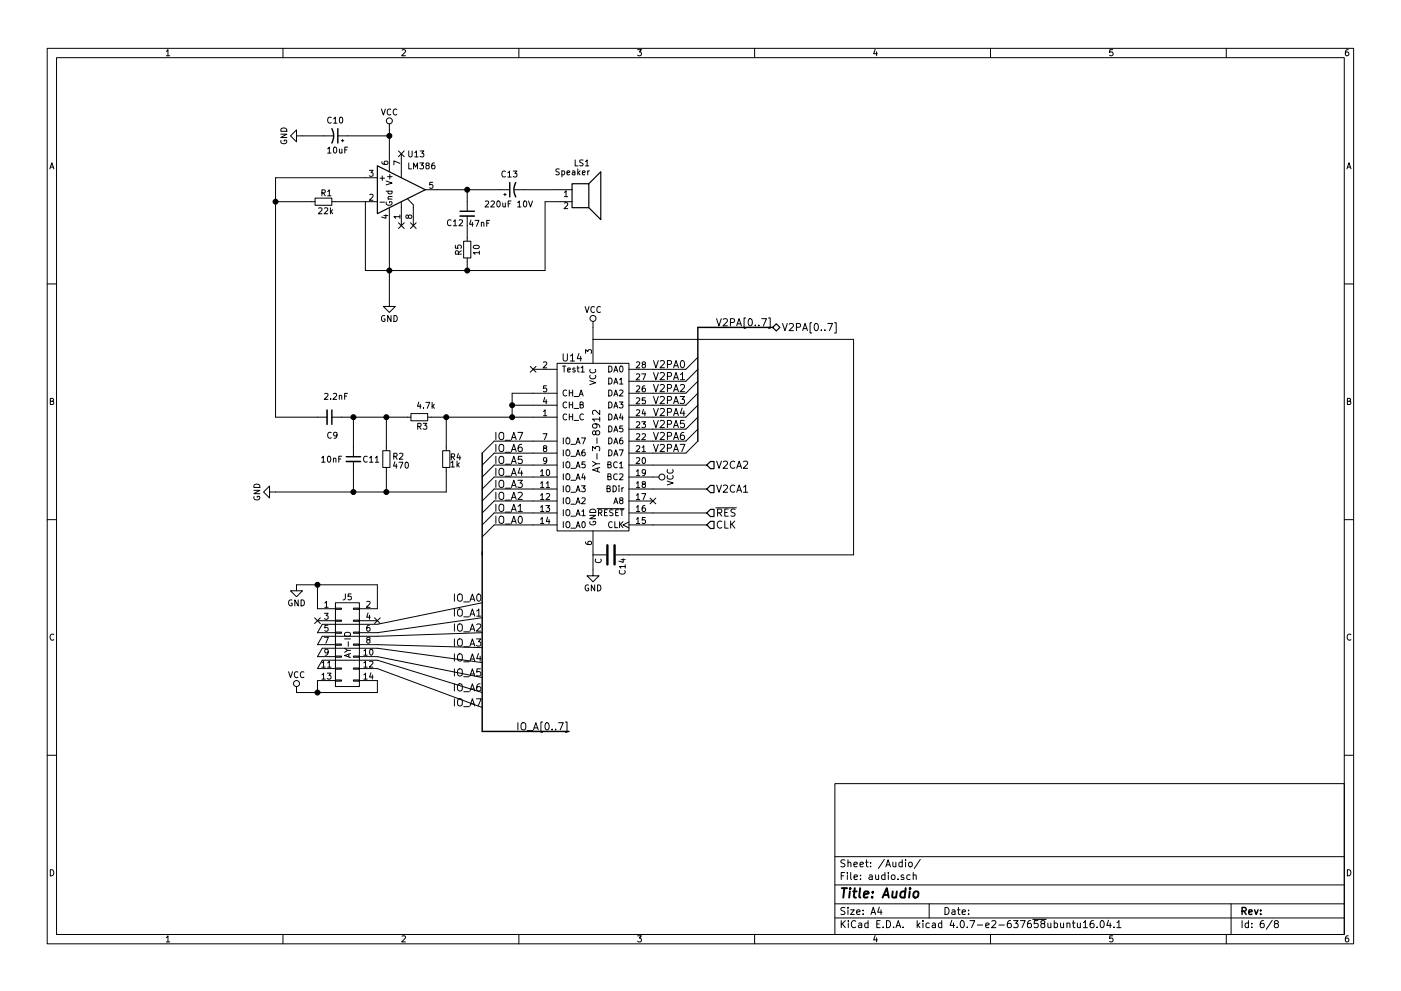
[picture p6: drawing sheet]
<svg xmlns="http://www.w3.org/2000/svg" width="297mm" height="210mm" viewBox="0 0 297 210" stroke-linecap="round" stroke-linejoin="round" font-family="sans-serif">
<g fill="none" stroke="#000" stroke-width=".21">
<path d="M10 10.3h277v189.9h-277zM12 12.2h273v186.1h-273zM35.3 10.9l.3-.4v1.3M35.3 11.8h.7M60 10.3v1.9M85.2 10.6l.5-.1 .3 .4-.8 .9h.8M110 10.3v1.9M135.2 10.5h.8l-.4 .5 .3 .1 .1 .2-.1 .4-.2 .1-.5-.1M160 10.3v1.9M185.5 10.5l-.3 .9h.8M185.9 11v.8M210 10.3v1.9"/>
<path d="M235.9 10.5h-.6v.6h.6l.1 .5-.3 .2-.4-.1M260 10.3v1.9M285.9 10.5l-.4 .1-.2 .2-.1 .8 .3 .2 .4-.1 .1-.4-.1-.2-.4-.1-.3 .3M10.6 35.8l.4-1.3 .4 1.3M10.7 35.5h.6M59.5 28.5h1.3l-1.3 .7h1.3M59.6 29.8a.59 .59 0 0 0 .6 .7 .59 .59 0 0 0 .5-.7l-.5-.1v.3M59.7 27.2a.67 .67 0 0 1 .8 0 .67 .67 0 0 1 .3 .7h-1.3zM62.9 28.8v-1.2l-1.3 1.2 1.3 1.3v-1.3h7.7M69.5 31.6l.3-.4v1.3M69.5 32.5h.7M70.2 25a.56 .56 0 0 0-.7 .5 .56 .56 0 0 0 .7 .5"/>
<path d="M70.7 25.2l.4-.3v1.2M70.7 26.1h.8M70.8 31.3l.2-.1a.67 .67 0 0 1 .4 .6 .67 .67 0 0 1-.4 .7l-.3-.5zM71.6 28.8h10.9M72 31.6v.8l.3 .1 .2-.1M72.1 25l.1-.1a.67 .67 0 0 1 .5 .6 .67 .67 0 0 1-.5 .6l-.2-.5zM72.4 29.8h.5M72.5 31.6v.9M72.6 29.6v.5M73.1 31.8h.4M73.7 31.2h-.6v1.3M78.3 36.1h.8l-.4 .5 .3 .1v.6l-.1 .1-.6-.1"/>
<path d="M80 37.7h-21.6v50.8h10.9M80.6 37.8h.9M80.9 23.1l.4 1.3 .4-1.3M81 34.3v.4l.3 .1 .7 .1 .2-.2-.1-.5-.6 .1v.4l.2 .2M81.1 37.3v1M81.9 38.4l1.2 .4-1.2 .4M82.2 37.5h.9M82.5 26.3v10.1M82.7 37v1M82.9 23.2a.56 .56 0 0 0-.8 .6 .56 .56 0 0 0 .8 .5M84.1 23.2a.56 .56 0 0 0-.7 .6 .56 .56 0 0 0 .7 .5M84.5 32l1.2 1.2"/>
<path d="M84.8 34.7l-1.3-.6v.9M85.1 32.6v5.1M85.7 32l-1.2 1.2M86.7 32v1l.2 .3h.2l.3-.3v-1M86.7 34.6v1.2h.6M87.7 35.8v-1.2l.4 .9 .4-.9v1.2M87.9 32.4l.4-.4v1.3M87.9 33.3h.7M89 34.6h.8l-.4 .4 .3 .1v.6l-.1 .1-.6-.1M89.1 32h.8l-.5 .5 .4 .1v.6l-.2 .1-.5-.1M90.5 35.1l-.2-.2 .1-.3 .6 .1v.3l-.6 .1-.1 .3v.3l.2 .1h.3l.2-.2v-.4l-.2-.1M91.7 38.7h-.6v.6h.6v.5l-.1 .1-.5-.1"/>
<path d="M92.1 34.6h-.4l-.1 .3-.1 .7 .2 .2 .5-.1-.1-.6-.4-.1-.2 .3M107.2 36.4a.56 .56 0 0 0-.8 .5 .56 .56 0 0 0 .8 .5M107.7 36.6l.3-.3v1.3M107.7 37.6h.7M108.8 36.3h.8l-.4 .5 .4 .1v.5l-.2 .2-.6-.2M118.6 35.9h-.6l-.1 .4a.54 .54 0 0 1 .6 .7l-.2 .1-.4-.1M119.1 36.3l.4-.1 .2 .3-.1 .5h-.5M119.1 36.2v1.3M120.2 36.7l.6-.2v-.2l-.4-.1-.2 .2 .1 .6h.5M121.4 36.3h.4l.1 .8M121.9 36.5l-.6 .3 .2 .3 .4-.1M121.9 33.9v1.3h.7"/>
<path d="M122.5 35.8v1.3M122.6 36.6l.4 .5M123 36.2l-.5 .5M123.5 36.7l.6-.2-.1-.2-.4-.1-.1 .2v.6h.5M123.6 34h-.6v.4a.54 .54 0 0 1 .6 .7l-.2 .1-.5-.1M124.1 34.3l.4-.4v1.3M124.1 35.2h.7M124.6 36.2v.9M125 36.2l-.4 .3M285.6 35.8l.4-1.3 .4 1.3M285.7 35.5h.6M58.4 42.8h8.4"/>
<path d="M66.8 42h3.6v1.6h-3.6zM67.6 44.2l.4-.1 .3 .3-.8 1h.8M68.2 40.9h.7v-.5l-.7-.1v1.2M68.6 40.9l.4 .6M68.8 44.2l.5-.1 .2 .3-.8 1h.8M69.5 40.6l.3-.3v1.2M69.5 41.5h.7M70.1 44.1v1.3M70.2 44.9l.3 .5M70.4 42.8h9.6M70.5 44.5l-.4 .5M77.5 42.8v14.6h38.1v-14.6h5.7"/>
<path d="M78.4 41.3l.5-.1 .2 .4-.8 .9h.8M80.6 42.9h.9M81.4 45.7h.8M81.8 45.6v.7l-.9-.3M81.9 40.6h1.2M81.9 42.8a.59 .59 0 0 0 .6 .8 .59 .59 0 0 0 .6-.8h-.5v.2M82.3 42.2h.8M82.3 40.6v.3l.2 .2 .6-.1v-.4M82.5 44.1v20.9h1.3l-1.3 1.3-1.2-1.3h1.2M83.1 41.7l-.8 .1v.3l.1 .1M84.5 47.3l1.2 1.2M84.8 46h-1.3l.4 .3"/>
<path d="M84.8 45.6v.7M85.1 42.8v5.1M85.7 47.3l-1.2 1.2M86.4 42.2l1.2 1.2v4.5M86.6 45.8l.2-.2 .4 .1 .1 .1-.1 .4-.4 .1-.2-.1-.1-.5h-.3v.6h.2l.2-.2M87 47.3l1.2 1.2M88.2 47.3l-1.2 1.2M90.2 40.3h17.9M95.6 46.7a.56 .56 0 0 0-.7 .6 .56 .56 0 0 0 .7 .5M96.1 47l.4-.4v1.3M96.1 47.9h.8M96.5 52v.6l.6 .1v-.7h.6l.1 .2-.1 .5"/>
<path d="M97.2 53.9l-.1-.6h-.5l-.1 .6h1.3M97.4 46.7l.4-.1 .3 .4-.8 .9h.8M97.8 53.2l-.6 .4M98.3 51.2h1.5v3.5h-1.5zM99.1 40.3v4.5M99.1 45.8v5.4M99.1 54.7v2.7M99.8 46.7l-.2 .9h.7M100.2 47.2v.8M100.5 52.2a.69 .69 0 0 1 1.1 .3 .74 .74 0 0 1-1.2-.2zM100.7 46.8h.8l-.5 1.2M101.6 53.6h-1.2l.3 .4"/>
<path d="M101.6 53.3v.7M102.1 47.3l.1-.1h.3l.1 .8M102.1 47.2v.8M102.9 42.7l.5-.1 .2 .4-.8 .9h.8M103.2 47.3h.4M103.8 46.8h-.6v1.2M104.1 42.7l.5-.1 .2 .4-.8 .9h.8M105.4 42.7l.2-.1a.67 .67 0 0 1 .5 .7 .67 .67 0 0 1-.5 .6l-.3-.5zM106.6 43l.1 .8 .3 .1 .1-.1M106.8 41.3h.5M107.1 41v.5M107.1 43v.9"/>
<path d="M107.7 43.2h.5M108.4 42.6h-.7v1.3M109.1 40.3h12.2M109.8 43l.3-.4v1.3M109.8 43.9h.7M111.1 42.7l.2-.1a.67 .67 0 0 1 .4 .7 .67 .67 0 0 1-.4 .6l-.3-.5zM112.1 42.6l.4 1.3 .4-1.3M119.7 40.8l.3-.3v1.2M119.7 43.1l.4-.1 .3 .4-.8 .9h.8M119.7 41.7h.7M10 60.2h2M81.6 67a.59 .59 0 0 0-.7 .6 .59 .59 0 0 0 .7 .5v-.4h-.2"/>
<path d="M82.9 66.9v1.3l-.7-1.3v1.3M83.5 66.9a.64 .64 0 0 1 .7 .7 .64 .64 0 0 1-.7 .6zM112.4 77.7l1.2 1.3M113 78.4h5.1M113.6 77.7l-1.2 1.3M115.2 76.9l.5-.1 .2 .3-.8 .9h.8M118.1 77.1h15.2v35.5h-15.2zM119.3 77.7h.7M119.4 75.1v1.2l.3 .3h.3l.3-.3v-1.2M119.6 77.7v1.2M120.3 78.5l.6-.1v-.2l-.4-.1-.2 .2 .1 .6h.5M120.9 75.5l.5-.4v1.5"/>
<path d="M120.9 76.6h.9M121.9 78.2l-.3-.1-.2 .2 .1 .2 .4 .1v.3h-.5M122.3 78.1h.5M122.5 77.7v1l.3 .2M122.8 75l-.4 1.1h.9M123.1 75.6v1M123.2 78l.3-.3v1.2M123.2 78.9h.7M124.1 65l.4 1.3 .4-1.3M124.2 75v-.8l.4 .4 .1-.4h.6l.1 .2-.1 .6M125.1 79.6a.56 .56 0 0 0 .6 .8 .56 .56 0 0 0 .5-.8M125.1 78.4a.56 .56 0 0 0 .6 .7 .56 .56 0 0 0 .5-.7"/>
<path d="M125.7 68.2v8.9M125.7 72h55.3v45.7h-50.4M126 65.1a.56 .56 0 0 0-.7 .6 .56 .56 0 0 0 .7 .5M127.3 65.1a.56 .56 0 0 0-.8 .6 .56 .56 0 0 0 .8 .5M129.1 77.7a.64 .64 0 0 1 .7 .6 .64 .64 0 0 1-.7 .6zM130.1 78.9l.5-1.2 .4 1.2M130.3 78.6h.6M131.5 77.8l.1-.1a.67 .67 0 0 1 .5 .6 .67 .67 0 0 1-.5 .6l-.2-.4zM134.9 79.4l.5-.1 .2 .4-.8 .9h.8M134.9 76.9l.5-.1 .2 .3-.8 .9h.8M136.1 79.3h.8l-.5 1.3M136.4 77.3l-.3-.2 .1-.3 .6 .1v.3l-.6 .2-.1 .2 .1 .3 .2 .1h.2l.3-.2-.1-.4-.2-.1"/>
<path d="M138.6 76.5l.5 1.5 .5-1.5M138.6 79l.5 1.6 .5-1.6M140 76.7l.6-.2 .3 .4-1 1.1h1M140 79.2l.6-.2 .3 .5-1 1.1h1M141.5 77.3l.7-.1 .2-.2-.1-.3-.2-.2h-.6v1.5M141.5 79.9l.7-.1 .2-.3-.1-.3-.2-.2h-.6v1.6M142.8 78l.5-1.5 .5 1.5M143 77.6h.7M144.2 79.5l.5-.5v1.6M144.5 76.6l.1-.1a.81 .81 0 0 1 .6 .8 .81 .81 0 0 1-.6 .7 .98 .98 0 0 1-.1-1.4zM148 75.8l-2.6 2.6h-12.1M148 78.4l-2.6 2.5h-12.1"/>
<path d="M151.9 67.6l.5 1.5 .5-1.5M153.3 67.8l.6-.2 .3 .4-.9 1.1h.9M154.9 68.4l.7-.1 .2-.2-.1-.3-.3-.2h-.5v1.5M156.2 69.1l.5-1.5 .5 1.5M156.3 68.7h.7M158.1 67.5h-.3v2.1h.3M158.9 67.7l.1-.1a.81 .81 0 0 1 .5 .8 .81 .81 0 0 1-.5 .7 .98 .98 0 0 1-.1-1.4zM160.1 69v.1M160.9 69v.1M161.5 67.6h1l-.7 1.5M162.9 67.5h.4v2.1h-.4M165.9 68.6l.5 1.5 .5-1.5"/>
<path d="M167.3 68.8l.6-.2 .3 .5-.9 1h.9M168.9 69.4h.7l.1-.3v-.3l-.3-.2h-.5v1.5M170.2 70.1l.5-1.5 .5 1.5M170.3 69.7h.7M172.1 68.5h-.3v2.2h.3M172.8 68.8l.2-.2a.81 .81 0 0 1 .5 .8 .81 .81 0 0 1-.5 .7l-.2-.1-.2-.4zM174.1 70v.1M174.9 70v.1M175.5 68.6h1l-.7 1.5M176.9 68.5h.4v2.2h-.4M285 60.2h2M10.7 85.1h.5l.1-.5-.6-.1v1.3h.5l.2-.4-.3-.3"/>
<path d="M68.2 97.1l.4-.3v1.3M68.2 98.1h.7M68.8 83.6l.5-.1 .2 .3-.7 .9h.7M69.5 96.9l.2-.1a.67 .67 0 0 1 .4 .6 .67 .67 0 0 1-.4 .7l-.3-.5zM70.1 84.6v.1M70.2 91.8a.56 .56 0 0 0-.7 .5 .56 .56 0 0 0 .7 .6M70.4 88.5h16.7M70.7 83.6l.4-.1 .3 .3-.8 .9h.8M70.7 97.3l.2-.1 .3 .1v.8M70.7 97.2v.9M71.5 92.2l-.3 .3-.4-.1v-.6l.4-.1 .3 .2-.1 .8-.3 .3h-.3M71.8 97.4h.5"/>
<path d="M71.9 84l.2-.1h.3l.1 .8M71.9 83.9v.8M72.4 96.8h-.6v1.3M73.1 84h.4M73.7 83.5h-.6v1.2M74.9 88.5v8.4M74.9 97.9v6.5M77.9 96.9a.56 .56 0 0 0-.8 .5 .56 .56 0 0 0 .8 .5M78.4 97.1l.3-.3v1.3M78.4 98.1h.7M79.6 97.1l.3-.3v1.3M79.6 98.1h.7"/>
<path d="M81.2 95.6h1.5v3.6h-1.5zM81.9 88.5v7.1M81.9 99.2v5.2M83.5 96.8l.6-.1 .1-.4-.7-.1v1.2M83.7 98l-.3 .9h.8M83.8 96.8l.4 .6M84 98.5v.8M84.6 98.1h.8l-.5 1.2M84.7 96.3l.5-.1 .2 .3-.8 .9h.8M86 98.2l.2-.1a.67 .67 0 0 1 .4 .6 .67 .67 0 0 1-.4 .6l-.3-.4zM87.1 87.8h3.6v1.5h-3.6zM88.6 90.5l.6-.1v-.5l-.6-.1v1.3"/>
<path d="M88.8 85.3l-.3 .9h.8M88.9 90.5l.4 .6M89.1 85.8v.8M89.7 89.8h.8l-.4 .5 .3 .1v.6l-.1 .1-.6-.1M89.8 86.5v.1M90.3 85.4h.8l-.5 1.2M90.7 88.5h27.4M91.6 85.4v1.2M91.7 86.2l.4 .4M92.1 85.8l-.5 .5M93.9 95.6h1.5v3.6h-1.5zM94.6 99.2v5.2h-37.5v1.3l-1.2-1.3 1.2-1.3v1.3"/>
<path d="M94.6 88.5v7.1M95.6 98.2l.4-.4v1.3M95.6 99.1h.7M95.7 96.9h.6v-.5l-.6-.1v1.3M96 96.9l.4 .7M96.9 97.8v1.3M97 98.6l.4 .5M97.2 96.2l-.3 .9h.8M97.4 98.2l-.5 .5M97.5 96.7v.9M105.1 91.7v1.6M105.1 94.3v1.5"/>
<path d="M105.1 96.8v1.5M105.1 99.4v1.5M105.9 94.5a.5 .5 0 0 1 .5-.2 .5 .5 0 0 1 .4 .5v.8l-.3 .2a.53 .53 0 0 1-.7-.5zM105.9 99.6a.5 .5 0 0 1 .5-.2 .5 .5 0 0 1 .4 .5v.8l-.3 .2a.53 .53 0 0 1-.7-.5zM106 91.8a.5 .5 0 0 1 .6 0 .5 .5 0 0 1 .2 .4v.9l-.3 .2a.53 .53 0 0 1-.7-.5v-.6zM106 96.9a.5 .5 0 0 1 .6 0 .5 .5 0 0 1 .2 .4v.8l-.3 .2a.53 .53 0 0 1-.7-.5v-.5zM107.1 93.4h1.2M107.1 96h1.2M107.1 98.5h1.2M108.4 93.3l.5-1.6 .5 1.6M108.4 95.8l.5-1.5 .5 1.5M108.4 98.3l.5-1.5 .5 1.5"/>
<path d="M108.6 92.8h.7M108.6 95.4h.7M108.6 97.9h.7M108.6 86h9.5M109.8 91.7h1l-.6 1.6M110.2 99.3l-.3 1.1h.9M110.6 94.3l-.4 .1a.99 .99 0 0 0 0 1.4l.5-.1v-.6l-.3-.2h-.2l-.3 .2M110.6 99.9v1M110.7 96.8h-.8v.8l.2-.2 .5 .1 .1 .6-.3 .2-.5-.1M114.6 100l.4-.4v1.3M115.1 92h.9l-.6 1.3M115.2 87.3l.4-.4v1.3"/>
<path d="M115.2 88.2h.7M115.4 95.1l-.2-.2 .1-.2h.6v.3l-.6 .1-.1 .2 .1 .4 .1 .1h.3l.2-.2v-.4l-.2-.1M115.5 84.3l-.3 .9h.8M115.8 84.8v.9M115.9 81.9h-.6l-.1 .5h.7v.6l-.2 .1-.5-.1M115.9 97.6l-.2 .3-.4-.1v-.6l.4-.1 .2 .2v.8l-.3 .3h-.3M115.9 99.7l.2-.1a.67 .67 0 0 1 .5 .7 .67 .67 0 0 1-.5 .6l-.3-.5zM118.1 83.4h-9.5v5.1M118.1 93.6h-13.3l-2.6 2.5M118.1 96.1h-13.3l-2.6 2.6M118.1 98.7h-13.3l-2.6 2.5M119.4 92.9v1.3"/>
<path d="M119.4 95.4v1.3M119.4 98v1.3M120 93.1l.3-.2 .3 .1 .2 .7a.42 .42 0 0 1-.2 .4 .42 .42 0 0 1-.4 0l-.2-.4zM120 98.2l.3-.2h.3l.2 .8a.42 .42 0 0 1-.2 .4 .42 .42 0 0 1-.4 0l-.2-.4zM120.1 87.9a.56 .56 0 0 0-.7 .5 .56 .56 0 0 0 .7 .6M120.1 85.4a.56 .56 0 0 0-.7 .5 .56 .56 0 0 0 .7 .5M120.1 82.8a.56 .56 0 0 0-.7 .6 .56 .56 0 0 0 .7 .5M120.2 95.5h.4l.2 .8a.42 .42 0 0 1-.2 .4 .42 .42 0 0 1-.4-.1l-.2-.3zM120.7 82.7v1.3M120.7 85.3v1.3M120.7 87.8v1.3M120.7 88.4h.7"/>
<path d="M120.7 85.9h.7M120.7 83.3h.7M121.1 94.3h.9M121.1 96.8h.9M121.1 99.4h.9M121.4 82.7v1.3M121.4 85.3v1.3M121.4 87.8v1.3M121.7 89.2h1M121.7 86.7h1M121.7 84.1h1M122.1 94.2l.5-1.3 .4 1.3"/>
<path d="M122.1 96.7l.5-1.3 .4 1.3M122.1 99.3l.5-1.3 .4 1.3M122.3 93.8h.6M122.3 96.3h.6M122.3 98.9h.6M122.8 84l.4-1.3 .4 1.3M122.9 83.6h.6M123 85.9l.6-.1v-.4l-.6-.1v1.3h.5l.2-.5-.3-.2M123.3 92.9h.8l-.5 1.3M123.7 87.9a.56 .56 0 0 0-.8 .5 .56 .56 0 0 0 .8 .6M124 95.4l-.4 .1-.2 .3v.7l.2 .2 .4-.1v-.6l-.4-.1-.2 .3M124 98h-.6v.6h.6v.5l-.1 .2-.5-.2"/>
<path d="M125 80.8l1.3 .4-1.3 .4M125.6 97.9l.8 .5-.8 .5M125.6 95.7v-1l.6 .5 .3-.5 .5 .1 .2 .2-.2 .7M126.3 91.7l.3-.3h.3l.3 .3-.2 .5-.4 .1-.2-.2-.3-.6-.2-.1-.2 .1-.1 .5 .2 .2 .2 .1 .3-.3M126.3 89.9l.3 .3v.3l-.3 .3-.5-.1-.2-.5a.96 .96 0 0 1 1.6 .2v.3M126.4 98.4h.8M126.6 92.9v1.2M126.6 96.2v1.2M126.7 99.3v.8M127.2 99.2l-1.6 .5 1.6 .5M127.2 88.9h-1.6l.5 .5M127.2 87v1l-1.1-1-.5 .3 .2 .6"/>
<path d="M127.2 88.5v.9M128.9 98.6l.6-.1v-.4l-.6-.1v1.3h.5l.2-.5-.3-.2M129.1 95.4a.64 .64 0 0 1 .7 .7 .64 .64 0 0 1-.7 .6zM129.1 92.9a.64 .64 0 0 1 .7 .6 .64 .64 0 0 1-.7 .7zM129.1 90.4a.64 .64 0 0 1 .7 .6 .64 .64 0 0 1-.7 .6zM129.1 87.8a.64 .64 0 0 1 .7 .7 .64 .64 0 0 1-.7 .6zM129.1 85.3a.64 .64 0 0 1 .7 .6 .64 .64 0 0 1-.7 .7zM129.1 82.7a.64 .64 0 0 1 .7 .7 .64 .64 0 0 1-.7 .6zM129.1 80.2a.64 .64 0 0 1 .7 .6 .64 .64 0 0 1-.7 .7zM130.1 96.7l.5-1.3 .4 1.3M130.1 94.2l.5-1.3 .4 1.3M130.1 91.6l.5-1.2 .4 1.2"/>
<path d="M130.1 89.1l.5-1.3 .4 1.3M130.1 86.6l.5-1.3 .4 1.3M130.1 84l.5-1.3 .4 1.3M130.1 81.5l.5-1.3 .4 1.3M130.3 83.6h.6M130.3 93.8h.6M130.3 96.3h.6M130.3 91.3h.6M130.3 88.7h.6M130.3 86.2h.6M130.3 81.1h.6M130.9 98.1a.56 .56 0 0 0-.8 .5 .56 .56 0 0 0 .8 .5"/>
<path d="M131.3 95.4h.8l-.5 1.3M131.3 85.3h.8l-.5 .5 .4 .1v.5l-.1 .2-.6-.2M131.4 98.3l.3-.3v1.3M131.4 82.8l.5-.1 .2 .4-.8 .9h.8M131.4 80.6l.3-.4v1.3M131.4 99.3h.7M131.4 81.5h.7M131.6 87.8l-.2 .9h.7M132 92.9l-.4 .1-.2 .2v.7l.2 .3 .4-.1v-.7h-.4l-.2 .2M132 88.2v.9M132 90.4h-.6v.6h.6v.5l-.1 .1-.5-.1M133.3 98.7h16.6"/>
<path d="M134.9 97.2l.5-.1 .2 .4-.8 .9h.8M134.9 94.7l.5-.1 .2 .3-.8 .9h.8M134.9 92.1l.5-.1 .2 .4-.8 .9h.8M134.9 89.6l.5-.1 .2 .3-.8 .9h.8M134.9 87l.5-.1 .2 .4-.8 .9h.8M134.9 84.5l.5-.1 .2 .4-.8 .9h.8M134.9 82l.5-.1 .2 .3-.8 .9h.8M134.9 100l.4-.4v1.3M136.1 89.5h.8l-.5 .5 .4 .1v.5l-.2 .1-.5-.1M136.1 94.9l.4-.3v1.2M136.1 92.1l.5-.1 .3 .4-.8 .9h.8M136.1 95.8h.8"/>
<path d="M136.2 97.2l.2-.1a.67 .67 0 0 1 .5 .6 .67 .67 0 0 1-.5 .7l-.3-.5zM136.4 86.9l-.3 .9h.8M136.7 81.9h-.3l-.2 .3-.1 .7 .3 .2 .4-.1-.1-.6-.3-.1-.3 .3M136.7 87.3v.9M136.8 84.4h-.6l-.1 .6h.7v.5l-.2 .2-.5-.2M138.6 81.6l.5 1.5 .5-1.5M138.6 84.1l.5 1.5 .5-1.5M138.6 86.7l.5 1.5 .5-1.5M138.6 89.2l.5 1.5 .5-1.5M138.6 91.7l.5 1.6 .5-1.6M138.6 94.3l.5 1.5 .5-1.5M140 81.7l.6-.1 .3 .4-1 1.1h1"/>
<path d="M140 84.3l.6-.2 .3 .5-1 1h1M140 86.8l.6-.1 .3 .4-1 1.1h1M140 89.4l.6-.2 .3 .4-1 1.1h1M140 91.9l.6-.2 .3 .5-1 1.1h1M140 94.4l.6-.1 .3 .4-1 1.1h1M141.5 82.4l.7-.1 .2-.2-.1-.4-.2-.1h-.6v1.5M141.5 84.9h.7l.2-.3-.1-.3-.2-.2h-.6v1.5M141.5 87.5l.7-.1 .2-.2-.1-.4-.2-.1h-.6v1.5M141.5 90l.7-.1 .2-.2-.1-.3-.2-.2h-.6v1.5M141.5 92.6l.7-.1 .2-.3-.1-.3-.2-.2h-.6v1.6M141.5 95.1l.7-.1 .2-.2-.1-.4-.2-.1h-.6v1.5M141.6 99.6a.56 .56 0 0 0 .5 .8 .56 .56 0 0 0 .5-.8"/>
<path d="M142.8 80.6l.5-1.6 .5 1.6M142.8 83.1l.5-1.5 .5 1.5M142.8 85.6l.5-1.5 .5 1.5M142.8 88.2l.5-1.5 .5 1.5M142.8 90.7l.5-1.5 .5 1.5M142.8 93.3l.5-1.6 .5 1.6M142.8 95.8l.5-1.5 .5 1.5M143 80.1h.7M143 82.7h.7M143 85.2h.7M143 87.8h.7M143 90.3h.7"/>
<path d="M143 92.8h.7M143 95.4h.7M144.2 84.1h.9l-.5 .6 .5 .3v.5l-.3 .1-.6-.1M144.2 94.3h1l-.6 1.5M144.2 81.7l.6-.1 .3 .4-.9 1.1h.9M144.2 80.6h.9M144.6 86.6l-.4 1.1h1M145 91.7l-.4 .1a.99 .99 0 0 0 0 1.5l.5-.2v-.5l-.3-.3h-.2l-.4 .3M145 87.2v1M145.1 89.2h-.8l-.1 .7 .3-.1 .5 .1 .1 .5-.3 .3-.6-.1M148 86l-2.6 2.5h-12.1M148 83.4l-2.6 2.6h-12.1"/>
<path d="M148 80.9l-2.6 2.5h-12.1M148 91.1l-2.6 2.5h-12.1M148 93.6l-2.6 2.5h-12.1M148 88.5l-2.6 2.6h-12.1M151.9 97.8l.6 1.6 .5-1.6M153.4 98l.5-.2 .4 .5-1 1.1h1M155.8 98a.72 .72 0 0 0-1 .5 .72 .72 0 0 0 .7 .9l.3-.2M156.2 99.4l.5-1.6 .5 1.6M156.3 98.9h.8M157.6 98l.6-.2 .3 .5-.9 1.1h.9M285.7 85.1h.5l.1-.5-.6-.1v1.3h.5l.2-.4-.3-.3M10 110.3h2"/>
<path d="M53.8 104h1.3l-1.3 .7h1.3M53.9 105.4a.59 .59 0 0 0 .5 .7 .59 .59 0 0 0 .6-.7l-.5-.1v.2M53.9 102.9a.69 .69 0 0 1 .8-.2 .69 .69 0 0 1 .4 .7h-1.3zM105.1 101.9v1.5M105.1 104.4v1.6M105.1 107v1.5M105.1 109.5v1.5M105.9 104.7a.5 .5 0 0 1 .5-.3 .5 .5 0 0 1 .4 .5v.9l-.3 .2a.53 .53 0 0 1-.7-.5zM105.9 109.7a.5 .5 0 0 1 .5-.2 .5 .5 0 0 1 .4 .5v.8l-.3 .2a.53 .53 0 0 1-.7-.5zM106 102a.5 .5 0 0 1 .6-.1 .5 .5 0 0 1 .2 .5v.8l-.3 .2a.53 .53 0 0 1-.7-.5v-.5zM106 107.1a.5 .5 0 0 1 .6-.1 .5 .5 0 0 1 .2 .5v.8l-.3 .2a.53 .53 0 0 1-.7-.5v-.5zM107.1 101h1.2"/>
<path d="M107.1 103.6h1.2M107.1 106.1h1.2M107.1 108.7h1.2M107.1 111.2h1.2M108.4 100.9l.5-1.5 .5 1.5M108.4 103.4l.5-1.5 .5 1.5M108.4 106l.5-1.6 .5 1.6M108.4 108.5l.5-1.5 .5 1.5M108.4 111l.5-1.5 .5 1.5M108.6 100.5h.7M108.6 103h.7M108.6 105.5h.7"/>
<path d="M108.6 108.1h.7M108.6 110.6h.7M109.8 101.9h.9l-.5 .6 .5 .3v.5l-.3 .1-.6-.1M109.9 104.6l.5-.2 .3 .5-.9 1.1h.9M109.9 107.4l.4-.4v1.5M109.9 108.5h.8M110 109.7l.2-.2a.81 .81 0 0 1 .6 .8 .81 .81 0 0 1-.6 .7l-.2-.1-.1-.4zM114.6 102.5l.4-.3v1.2M114.6 105.1l.4-.4v1.3M114.6 107.6l.4-.3v1.2M114.6 110.2l.4-.4v1.3M114.6 100.9h.7"/>
<path d="M114.6 103.4h.7M114.6 106h.7M114.6 108.5h.7M114.6 111.1h.7M115.7 107.3h.8l-.4 .4 .4 .1v.6l-.2 .1-.6-.1M115.8 102.5l.4-.3v1.2M115.8 104.8l.5-.1 .2 .4-.8 .9h.8M115.8 103.4h.7M116.1 109.7l-.3 .9h.8M116.4 110.2v.9M118.1 101.2h-13.3l-2.6 2.6M118.1 103.8h-13.3l-2.6 2.5"/>
<path d="M118.1 106.3h-13.3l-2.6 2.5M118.1 108.8h-13.3l-2.6 2.6M118.1 111.4h-13.3l-2.6 2.5M119.4 100.5v1.3M119.4 103.1v1.2M119.4 105.6v1.3M119.4 108.1v1.3M119.4 110.7v1.3M120 103.2l.3-.1h.3l.2 .8a.42 .42 0 0 1-.2 .4 .42 .42 0 0 1-.4 0l-.2-.4zM120 108.3l.3-.2 .3 .1 .2 .8a.42 .42 0 0 1-.2 .4 .42 .42 0 0 1-.4-.1l-.2-.3zM120.2 100.6h.4l.2 .8a.42 .42 0 0 1-.2 .3 .42 .42 0 0 1-.4 0l-.2-.3zM120.2 105.7h.4l.2 .7a.42 .42 0 0 1-.2 .4 .42 .42 0 0 1-.4 0l-.2-.4z"/>
<path d="M120.2 110.7h.4l.2 .8a.42 .42 0 0 1-.2 .4 .42 .42 0 0 1-.4 0l-.2-.4zM121.1 101.9h.9M121.1 104.4h.9M121.1 107h.9M121.1 109.5h.9M121.1 112.1h.9M122.1 101.8l.5-1.3 .4 1.3M122.1 104.3l.5-1.2 .4 1.2M122.1 106.9l.5-1.3 .4 1.3M122.1 109.4l.5-1.3 .4 1.3M122.1 112l.5-1.3 .4 1.3M122.3 101.4h.6"/>
<path d="M122.3 104h.6M122.3 106.5h.6M122.3 109h.6M122.3 111.6h.6M123.3 103.1h.8l-.5 .5 .4 .1v.5l-.1 .1-.6-.1M123.4 105.7l.5-.1 .2 .4-.8 .9h.8M123.4 108.5l.3-.4v1.3M123.4 109.4h.7M123.5 110.8l.1-.1a.67 .67 0 0 1 .5 .6 .67 .67 0 0 1-.5 .7l-.2-.5zM123.6 100.5l-.2 .9h.7M124 100.9v.9M124.2 115v.3l.3 .2h.7l.2-.2-.1-.4-.6 .1-.1 .3 .3 .2"/>
<path d="M125 109.3h1.3l-1.3 .8h1.3M125.1 110.7a.59 .59 0 0 0 .6 .7 .59 .59 0 0 0 .5-.7l-.4-.1v.2M125.1 108.2a.69 .69 0 0 1 .8-.1 .69 .69 0 0 1 .4 .6h-1.3zM125.7 112.6v9.6h1.3l-1.3 1.2-1.2-1.2h1.2M125.7 117.7h2.8M126.3 118.6a.56 .56 0 0 0 .5 .8 .56 .56 0 0 0 .6-.8M126.6 107.9h5.7M126.9 108.8l.6-.1 .1-.5-.7-.1v1.3M127.2 108.8l.4 .6M128.2 108.7h.4M128.7 103.7l.6-.1v-.4l-.6-.1v1.2h.5l.2-.4-.3-.2M128.8 108.1h-.6v1.3h.6"/>
<path d="M128.9 101.1l.6-.1v-.4l-.6-.1v1.3h.5l.2-.4-.3-.3M129.8 110.8a.56 .56 0 0 0-.8 .5 .56 .56 0 0 0 .8 .5M130 108.2h-.6l-.1 .4a.54 .54 0 0 1 .6 .7l-.2 .1-.4-.1M130 103.1a.64 .64 0 0 1 .7 .6 .64 .64 0 0 1-.7 .6zM130.1 106.9l.5-1.3 .4 1.3M130.3 106.5h.6M130.4 110.7v1.3h.6M130.5 108.7h.5M130.9 100.6a.56 .56 0 0 0-.8 .5 .56 .56 0 0 0 .8 .6M131.1 108.1h-.6v1.3h.6M131.2 103.1v.1M131.2 103.5v.8"/>
<path d="M131.4 100.6l.5-.1 .2 .4-.8 .9h.8M131.4 110.7v1.3M131.5 108.1h.7M131.5 111.2l.6 .8M131.6 106.1l-.2-.2v-.2h.6v.3l-.5 .2-.1 .2v.4l.2 .1h.3l.2-.3-.1-.3-.1-.2M131.7 118.7h.9M131.9 103.5v.8M131.9 108.1v1.3M132.1 110.7l-.7 .7M132.1 118.6v.7l-.9-.3M132.2 103.5l-.3 .2M132.6 119.8v.7"/>
<path d="M133.3 110.7l-1.2 .7 1.2 .6M133.3 101.2h6.4M133.3 103.8h16.6M133.3 106.3h5.1M133.3 108.8h16.6M133.3 111.4h16.6M134.9 110.2l.4-.4v1.3M134.9 107.6l.4-.3v1.2M134.9 105.1l.4-.4v1.3M134.9 102.5l.4-.3v1.2M134.9 100.9h.7M134.9 103.4h.7"/>
<path d="M134.9 106h.7M134.9 108.5h.7M134.9 111.1h.7M136.1 104.7h.8l-.5 1.3M136.4 102.7l-.3-.2 .1-.3 .6 .1v.3l-.6 .2-.1 .2 .1 .3 .2 .1h.2l.3-.2-.1-.4-.2-.1M136.7 107.3h-.3l-.2 .3-.1 .7 .3 .2 .4-.1-.1-.6-.3-.1-.3 .3M136.8 109.8h-.6l-.1 .6h.7v.5l-.2 .2-.5-.2M136.9 100.2l-.3 .2-.4-.1v-.6l.4-.1 .3 .3-.1 .7-.3 .3h-.3M137.8 105.7l1.2 1.2M139 105.7l-1.2 1.2M141.5 102.1l1.2 .4-1.2 .4M141.6 100.9a.56 .56 0 0 0 .5 .8 .56 .56 0 0 0 .5-.8"/>
<path d="M151.8 107.7h4.3M151.9 102.9l.6 1.5 .5-1.5M152.1 108.8l.8-.1 .1-.2v-.4l-.3-.1h-.6v1.5M152.5 108.8l.5 .7M153 110.7a.72 .72 0 0 0-1 .5 .72 .72 0 0 0 .7 .9l.3-.2M153.4 103.1l.5-.2 .4 .4-1 1.1h1M153.7 110.5v1.6h.7M153.7 108.7h.5M154.4 108h-.7v1.5h.7M154.9 110.5v1.6M155.1 111.2l.7 .9M155.8 103.1a.72 .72 0 0 0-1 .5 .72 .72 0 0 0 .7 .8l.3-.1"/>
<path d="M155.8 110.5l-.9 .9M155.9 108.1l-.6-.1-.3 .3 .1 .4 .7 .2v.5l-.3 .1-.5-.1M156.2 104.4l.5-1.5 .5 1.5M156.3 104h.8M157.6 103.3l.5-.4v1.5M157.6 104.4h.9M285 110.3h2M11.4 134.6a.58 .58 0 0 0-.8 .6 .58 .58 0 0 0 .8 .5M61.9 127.3a.59 .59 0 0 0-.7 .6 .59 .59 0 0 0 .7 .6l.1-.5h-.3M62.9 125.3h-1.3l1.3 1.3 1.2-1.3h-1.2v-1.2h17.1v5.1h-3.8M63.2 127.3v1.2l-.7-1.2v1.2M63.8 127.3a.64 .64 0 0 1 .7 .6 .64 .64 0 0 1-.7 .6z"/>
<path d="M66.7 131.1l1.2 1.2M67.3 124.1v5.1h3.8M67.3 131.7h3.8M67.9 131.1l-1.2 1.2M68.8 130.1h.8l-.5 .5 .4 .1v.6l-.2 .1-.5-.1M68.8 135.2h.8l-.5 1.3M68.9 127.9l.3-.3v1.2M68.9 128.8h.7M69.5 132.7h-.6v.5h.6v.6l-.2 .1-.4-.1M69.6 138.3l-.3 .2-.3-.1-.1-.6 .4-.1 .3 .3-.1 .7-.3 .3h-.2M71.1 139.2h1.3v.2h-1.3zM71.1 136.6h1.3v.3h-1.3z"/>
<path d="M71.1 134.1h1.3v.3h-1.3zM71.1 131.6h1.3v.2h-1.3zM71.1 129h1.3v.3h-1.3zM71.1 127.9h5.1v17.8h-5.1zM71.1 139.3h-3.8l1-1.8h11.7l22.2 3.1M73.1 137.6l.6 .4-.6 .4M73.1 135.6h1.2M73.1 134.3l.8-.1a.42 .42 0 0 1 .4 .2 .42 .42 0 0 1-.1 .4l-.3 .2-.7-.1-.1-.2zM73.2 126v1.1l-.5 .2M73.7 138h.6M73.8 136.2v.9M73.9 138.8v.6"/>
<path d="M74.3 138.7l-1.2 .4 1.2 .4M74.4 126h-.6v.6h.6v.5l-.1 .2-.5-.2M74.9 139.2h1.3v.2h-1.3zM74.9 136.6h1.3v.3h-1.3zM74.9 134.1h1.3v.3h-1.3zM74.9 131.6h1.3v.2h-1.3zM74.9 129h1.3v.3h-1.3zM76.2 136.8l26 .6M76.2 139.3h3.8l22.2 4.5M76.2 131.7h3.8M77.1 138.1l.4-.4v1.3M77.1 139h.8"/>
<path d="M77.7 127.7l.5-.1 .3 .3-.8 .9h.8M78 135.7l-.3-.2 .2-.3 .5 .1v.3l-.5 .2-.2 .2 .1 .3 .2 .2h.2l.3-.3-.1-.3-.2-.2M78 130l-.3 1h.8M78.3 132.7h-.3l-.2 .3-.1 .7 .3 .2 .4-.1-.1-.6-.3-.1-.3 .3M78.3 130.5v.9M78.5 137.8l.1-.1a.67 .67 0 0 1 .5 .7 .67 .67 0 0 1-.5 .6l-.2-.5zM79.4 131.1l1.2 1.2M80.6 131.1l-1.2 1.2M96.3 126v1.6M96.3 129.2v1.5M96.3 132.4v1.5M96.3 135.6v1.5"/>
<path d="M96.3 138.7v1.6M97.1 126.3a.5 .5 0 0 1 .6-.3 .5 .5 0 0 1 .3 .5v.8l-.3 .3a.53 .53 0 0 1-.7-.6zM97.1 132.6a.5 .5 0 0 1 .6-.2 .5 .5 0 0 1 .3 .5v.8l-.3 .2a.53 .53 0 0 1-.7-.5zM97.1 135.8a.5 .5 0 0 1 .6-.2 .5 .5 0 0 1 .3 .5v.8l-.3 .2a.53 .53 0 0 1-.7-.5zM97.1 139a.5 .5 0 0 1 .6-.3 .5 .5 0 0 1 .3 .5v.8l-.3 .3a.53 .53 0 0 1-.7-.6zM97.2 129.3a.5 .5 0 0 1 .6-.1 .5 .5 0 0 1 .2 .5v.8l-.3 .2a.53 .53 0 0 1-.7-.5v-.5zM98.3 127.7h1.2M98.3 130.9h1.2M98.3 134.1h1.2M98.3 137.2h1.2M99.6 127.6l.6-1.6 .5 1.6M99.6 130.7l.6-1.5 .5 1.5"/>
<path d="M99.6 133.9l.6-1.5 .5 1.5M99.6 137.1l.6-1.5 .5 1.5M99.8 127.1h.7M99.8 130.3h.7M99.8 133.5h.7M99.8 136.6h.7M99.8 139.8h.7M101 135.6h1l-.6 .5 .6 .3-.1 .5-.2 .2-.7-.2M101.1 129.6l.4-.4v1.5M101.1 132.5l.6-.1 .3 .4-1 1.1h1M101.1 130.7h.9M101.2 126.2l.2-.2a.81 .81 0 0 1 .6 .8 .81 .81 0 0 1-.6 .8l-.2-.2-.1-.4z"/>
<path d="M101.4 138.7l-.3 1h.9M101.8 139.2v1.1M102.2 127.9l-22.2 4.6h-11.7l-1 1.7h3.8M102.2 134.2l-22.2 .8h-11.7l-1 1.8h3.8M102.2 131.1l-22.2 3.1h-3.8M124.8 124.1a.59 .59 0 0 0-.8 .6 .59 .59 0 0 0 .8 .6v-.5h-.2M126.1 124.1v1.3l-.7-1.3v1.3M126.7 124.1a.64 .64 0 0 1 .7 .6 .64 .64 0 0 1-.7 .7zM131.4 121.1a.56 .56 0 0 0 .5 .7 .56 .56 0 0 0 .5-.7M132.6 120.2h-1.3l.3 .3M286.4 134.6a.58 .58 0 0 0-.8 .6 .58 .58 0 0 0 .8 .5M61.2 142.5l.4 1.3 .4-1.3"/>
<path d="M63.2 142.6a.56 .56 0 0 0-.8 .5 .56 .56 0 0 0 .8 .6M64.4 142.6a.56 .56 0 0 0-.7 .5 .56 .56 0 0 0 .7 .6M68.2 140.6l.4-.3v1.2M68.2 143.2l.4-.4v1.3M68.2 141.5h.8M68.2 144.1h.8M69.4 142.8h.8l-.5 .5 .4 .1v.6l-.1 .1-.6-.1M69.5 140.6l.3-.3v1.2M69.5 141.5h.7M71.1 144.3h1.3v.2h-1.3zM71.1 141.7h1.3v.3h-1.3zM71.1 141.9h-3.8l1-1.8h11.7l22.2 6.8"/>
<path d="M71.1 144.4h-3.8v2.5M74.9 144.3h1.3v.2h-1.3zM74.9 141.7h1.3v.3h-1.3zM76.2 144.4h3.8v2.5h-17.1v-1.2M76.2 141.9h3.8l22.2 8.2M77.1 140.6l.4-.3v1.2M77.1 143.2l.4-.4v1.3M77.1 141.5h.8M77.1 144.1h.8M78.4 140.4l.4-.1 .3 .3-.8 .9h.8M78.6 142.7l-.2 1h.7M78.9 143.2v.9"/>
<path d="M96.3 141.9v1.5M96.3 145.1v1.5M96.3 148.3v1.5M97.1 142.1a.5 .5 0 0 1 .6-.2 .5 .5 0 0 1 .3 .5v.8l-.3 .2a.53 .53 0 0 1-.7-.5zM97.1 148.5a.5 .5 0 0 1 .6-.2 .5 .5 0 0 1 .3 .5v.8l-.3 .2a.53 .53 0 0 1-.7-.5zM97.2 145.2a.5 .5 0 0 1 .6-.1 .5 .5 0 0 1 .2 .5v.8l-.3 .2a.53 .53 0 0 1-.7-.5v-.5zM98.3 140.4h1.2M98.3 143.6h1.2M98.3 146.8h1.2M98.3 149.9h1.2M99.6 140.3l.6-1.6 .5 1.6M99.6 143.4l.6-1.5 .5 1.5"/>
<path d="M99.6 146.6l.6-1.5 .5 1.5M99.6 149.8l.6-1.5 .5 1.5M99.8 143h.7M99.8 146.2h.7M99.8 149.3h.7M101 148.3h1l-.6 1.5M101.8 145.1l-.4 .1a.99 .99 0 0 0 0 1.4l.5-.1 .1-.6-.3-.2h-.3l-.3 .2M101.9 141.9h-.8v.7l.2-.1 .5 .1 .2 .5-.3 .3-.6-.1M109.8 153.3v1.6M110.5 153.6a.5 .5 0 0 1 .6-.3 .5 .5 0 0 1 .4 .5l-.1 .9-.3 .2a.53 .53 0 0 1-.6-.5zM111.8 155h1.2M113.1 154.9l.5-1.6 .5 1.6"/>
<path d="M113.2 154.4h.8M115 153.2h-.3v2.2h.3M115.7 153.5l.2-.2a.81 .81 0 0 1 .6 .8 .81 .81 0 0 1-.6 .8l-.2-.2-.2-.4zM117.1 154.7v.2M117.8 154.7v.2M118.4 153.3h1l-.6 1.6M119.9 153.2h.3v2.2h-.3M10 160.2h2M177 166.3h108v32h-108zM285 160.2h2M10.7 184.5a.65 .65 0 0 1 .7 .7 .65 .65 0 0 1-.7 .6zM35.3 198.9l.3-.4v1.3"/>
<path d="M35.3 199.8h.7M60 198.3v1.9M85.2 198.6l.5-.1 .3 .4-.8 .9h.8M110 198.3v1.9M135.2 198.5h.8l-.4 .5 .3 .1 .1 .2-.1 .4-.2 .1-.5-.1M160 198.3v1.9M177 194.8h108M177 191.8h108M177 187.8h108M177 181.8h108M178.4 195.3v1.5M178.4 185.8h.5"/>
<path d="M178.6 196l.6 .8M179.1 185.1h-.7v1.5M179.1 192.6l-.5-.1-.3 .3 .1 .3 .7 .4v.4l-.2 .1-.6-.1M179.1 182.5l-.5-.1-.3 .3 .1 .3 .7 .4v.4l-.2 .1-.6-.1M179.2 195.3l-.8 .9M179.7 185.1v.2M179.7 185.6v1M179.8 192.5v.2M179.8 183.1l.2-.2 .4 .1v.9M179.8 182.4v1.5M179.8 193v1M179.9 195.3v.2"/>
<path d="M179.9 195.8v1M180.3 193h.8l-.8 1h.8M180.4 185.1v1.3l.2 .2M181.1 183.4l.7-.1-.1-.3-.4-.1-.2 .2v.7h.6M181.1 186.1l.7-.1-.1-.3-.4-.1-.2 .2 .1 .7h.5M181.4 195.5a.71 .71 0 0 0-1 .5 .71 .71 0 0 0 .8 .8l.2-.1M181.6 193.5l.7-.1v-.3l-.4-.1-.3 .2 .1 .7h.6M182.1 195.9h.6v.9M182.3 183.4l.8-.1-.1-.3-.4-.1-.3 .2 .1 .7h.6M182.4 186.5v.1M182.4 185.7v.1M182.7 196.2l-.7 .3 .2 .3 .5-.1"/>
<path d="M183 193.9v.1M183 193.1v.1M183.5 182.9h.6M183.7 182.4v1.3l.4 .2M184 195.9l-.4-.1-.3 .3 .1 .6 .2 .1 .4-.1M184 195.3v1.5M184.3 185.7h.6v.9M184.6 183.8v.1M184.6 183v.1M184.7 194l.4-1.5 .5 1.5M184.8 193.6h.7M184.9 186l-.7 .3 .3 .3 .4-.1"/>
<path d="M185.5 198.5l-.3 .9h.8M185.6 185.6l.1 .9 .4 .1 .2-.1M185.9 199v.8M185.9 196h.5M186.3 185.6v1M186.4 192.5l-.3 1h.9M186.6 195.3h-.7v1.5h.7M186.8 193v1M187.2 196.7v.1M187.5 182.3l-1.3 2M187.6 185.7l-.4-.1-.3 .3 .1 .6 .2 .1 .4-.1M187.6 185.1v1.5"/>
<path d="M187.8 183.9l.5-1.5 .5 1.5M187.9 183.5h.7M188 195.3a.76 .76 0 0 1 .8 .8 .76 .76 0 0 1-.8 .7zM188.3 185.1v.2M188.3 185.6v1M189.1 185.7l.2-.1 .4 .1 .1 .6-.2 .2-.3 .1-.2-.1zM189.3 182.9l.1 .9 .3 .1 .2-.1M189.5 196.7v.1M189.9 182.9v1M190 196.8l.4-1.5 .6 1.5M190.1 196.4h.7M190.4 186.5v.1"/>
<path d="M191.3 183l-.4-.1-.3 .3 .1 .6 .2 .1 .4-.1M191.3 182.4v1.5M191.5 196.7v.1M191.6 185.7l-.3-.1-.3 .2 .1 .2 .5 .2v.3h-.6M192 182.4v.2M192 182.9v1M192.7 183.1l.2-.2 .4 .2 .1 .5-.1 .2-.4 .1-.2-.1zM193 185.7l-.5-.1-.2 .3v.6l.2 .1 .5-.1M193.6 185.7l.2-.1 .4 .1 .1 .9M193.6 185.1v1.5M194.5 195.3v1.5M194.6 196.3l.4 .5"/>
<path d="M195 195.8l-.5 .6M195.1 182.3l-1.2 2M195.7 195.3v.2M195.7 195.8v1M197 191.8v3M197 195.9l-.4-.1-.3 .3 .1 .6 .2 .1 .4-.1M197.7 195.9h.6v.9M198.3 196.2l-.7 .3 .2 .3 .5-.1M199.7 195.9l-.5-.1-.2 .3v.6l.2 .1 .5-.1M199.7 195.3v1.5M200.4 192.5a.76 .76 0 0 1 .8 .8 .76 .76 0 0 1-.8 .7zM201.8 195.2l-.4 1.1h1"/>
<path d="M201.9 193.1h.5l.1 .9M202.2 195.8v1M202.5 193.4l-.7 .3 .2 .3 .5-.1M202.9 196.7v.1M203 193h.6M203.2 192.5v1.3l.4 .2M203.8 195.4l.1-.1a.8 .8 0 0 1 .6 .8 .8 .8 0 0 1-.6 .7 .97 .97 0 0 1-.1-1.4zM204 193.5l.7-.1-.1-.3-.4-.1-.2 .2 .1 .7h.5M205.1 196.7v.1M205.4 193.9v.1M205.4 193.1v.1M205.6 195.3h1.1l-.7 1.5"/>
<path d="M207.2 196.3h1.2M209 196.3l.7-.1v-.3l-.5-.1-.2 .2 .1 .7h.6M210 198.3v1.9M210.3 195.5l.6-.2 .3 .5-1 1h1M211.8 196.3h1.1M214.3 195.3l-.5 .1a1.11 1.11 0 0 0-.1 1.3l.4 .1 .3-.1v-.5l-.3-.3-.4 .1-.1 .2M214.9 195.3h.9l-.5 .6 .5 .1v.7l-.2 .1-.7-.1M216.3 195.3h1l-.6 1.5M218.5 195.3l-.4 .1a1.11 1.11 0 0 0-.1 1.3l.4 .1 .2-.1 .1-.5-.3-.3-.4 .1-.2 .2M219 195.1h2.8M220 195.3h-.7v.7h.7l.1 .2-.1 .5-.2 .1-.5-.1M221 196l-.3-.3 .1-.2 .2-.2 .4 .1 .1 .2v.2l-.5 .2-.3 .3 .1 .4 .2 .1h.3l.2-.3v-.2l-.2-.3"/>
<path d="M222.2 195.8v.9l.4 .1 .2-.1M222.8 195.8v1M223.5 195.9l.5-.1 .2 .3-.1 .6h-.6M223.5 195.3v1.5M224.9 195.8v.9l.4 .1 .2-.1M225.5 195.8v1M226.2 196l.2-.2 .4 .1v.9M226.2 195.8v1M227.4 195.8h.5M227.6 195.3v1.3l.3 .2M228.4 195.8l.1 .9 .4 .1 .2-.1M229.1 195.8v1"/>
<path d="M229.7 195.8l.4-.5v1.5M229.7 196.8h.9M231.8 195.3l-.4 .1a1.11 1.11 0 0 0-.1 1.3l.4 .1 .2-.1 .1-.5-.3-.3-.4 .1-.2 .2M232.6 196.7v.1M233.4 195.5l.2-.2a.8 .8 0 0 1 .5 .8 .8 .8 0 0 1-.5 .7l-.4-.5zM235 195.2l-.3 1.1h.9M235.4 195.8v1M235.9 198.5h-.6v.7l.6-.1 .1 .5-.3 .2-.4-.1M236.2 196.7v.1M236.8 195.8l.4-.5v1.5M236.8 196.8h.9M260 198.3v1.9"/>
<path d="M261 191.8v6.5M263.3 195.3v1.5M264.7 195.9l-.4-.1-.3 .3 .1 .6 .2 .1 .4-.1M264.7 195.3v1.5M265.4 196.7v.1M265.4 195.9v.1M267.9 195.3l-.4 .1a1.11 1.11 0 0 0-.2 1.3l.5 .1 .2-.1v-.5l-.2-.3-.5 .1-.1 .2M269.7 195.2l-1.2 2M270.5 196l-.3-.3 .1-.2 .2-.2 .4 .1 .1 .2v.2l-.5 .2-.3 .3 .1 .4 .2 .1h.3l.2-.3v-.2l-.2-.3M285.7 184.5a.65 .65 0 0 1 .7 .7 .65 .65 0 0 1-.7 .6zM285.9 198.5l-.4 .1-.2 .3-.1 .7 .3 .2 .4-.1 .1-.4-.1-.2-.4-.1-.3 .3"/>
<circle cx="82.5" cy="25.6" r=".63"/>
<circle cx="125.7" cy="67.6" r=".63"/>
<circle cx="140.3" cy="101.2" r=".63"/>
<circle cx="62.9" cy="145" r=".63"/>
</g>
<g fill="none" stroke="#000" stroke-width=".3">
<path d="M70.4 27.3a3.2 3.2 0 0 1 0 3M71.6 27.3v3M108.1 38.7v3.1M109.3 38.7a3.2 3.2 0 0 0 0 3.1M97.5 44.8h3.1M163.8 69.5h-15.8v24.1M70.4 87v3M73.4 96.9h3.1M102.2 96.1v59.1h18.4M263.3 193.3l.8-.1 .1-.2-.1-.3-.2-.2h-.6v1.5M263.7 193.3l.5 .7M264.8 193.5l.7-.1-.1-.3-.4-.1-.2 .2v.7h.6"/>
<path d="M266 193l.3 1 .4-1M267.3 193.9v.1M267.3 193.1v.1"/>
</g>
<g fill="none" stroke="#000" stroke-width=".41">
<path d="M178.5 188.4h1.1M179 188.4l-.2 2M180.2 189.1l-.2 1.3M180.3 188.4l-.1 .2 .2-.1-.1-.1-.1 .2M180.9 189.1h.7M181.2 188.4l-.2 1.8 .1 .1 .4 .1M182.4 188.4l-.2 1.8 .2 .2M183.2 189.8l.9-.2v-.4l-.6-.1-.3 .3v.9h.7M184.9 190.3v.1M185.1 189.2l-.1 .2-.1-.1 .2-.1-.1 .2M187.1 190.4l.9-2 .4 2M187.4 189.9h.9"/>
<path d="M189.3 189.1l-.1 1.2 .5 .1 .3-.1M190.1 189.1l-.1 1.3M191.9 189.2l-.2-.1a.67 .67 0 0 0-.8 .4v.8l.3 .1 .6-.1M192 188.4l-.2 2M192.9 189.1l-.2 1.3M193 188.4l-.1 .2 .2-.1-.1-.1-.1 .2M193.8 189.3l.3-.2 .6 .2v.8l-.4 .3-.6-.1z"/>
</g>
<path d="M80 35.2l10.2 5.1-10.2 5zM121.3 39h3.5v5.1h-3.5zM124.8 39l2.6-2.6v10.2l-2.6-2.5M164.6 68.7l.8 .8-.8 .7-.8-.7zM150.6 97.9h.8v1.5h-.8l-.7-.7zM150.6 103h.8v1.5h-.8l-.7-.7zM150.6 108.1h.8v1.5h-.8l-.7-.8zM150.6 110.6h.8v1.5h-.8l-.7-.7z" fill="none" stroke="#000" stroke-width=".25"/>
<path d="M97.5 45.8h3.1M69.3 87v3M73.4 97.9h3.1" fill="none" stroke="#000" stroke-width=".33"/>
<g fill="#000" stroke="#000" stroke-width=".25">
<circle cx="82.6" cy="28.8" r=".51"/>
<circle cx="58.4" cy="42.8" r=".51"/>
<circle cx="82.6" cy="57.4" r=".51"/>
<circle cx="99.1" cy="57.4" r=".51"/>
<circle cx="99.1" cy="40.3" r=".51"/>
<circle cx="74.9" cy="88.5" r=".51"/>
<circle cx="81.9" cy="88.5" r=".51"/>
<circle cx="94.6" cy="88.5" r=".51"/>
<circle cx="108.6" cy="88.5" r=".51"/>
<circle cx="108.6" cy="86" r=".51"/>
<circle cx="74.9" cy="104.4" r=".51"/>
<circle cx="81.9" cy="104.4" r=".51"/>
<circle cx="67.3" cy="124.1" r=".51"/>
<circle cx="67.3" cy="146.9" r=".51"/>
</g>
<path d="M128.8 115.7v4.1M130.3 115.7v4.1" fill="none" stroke="#000" stroke-width=".51"/>
</svg>
